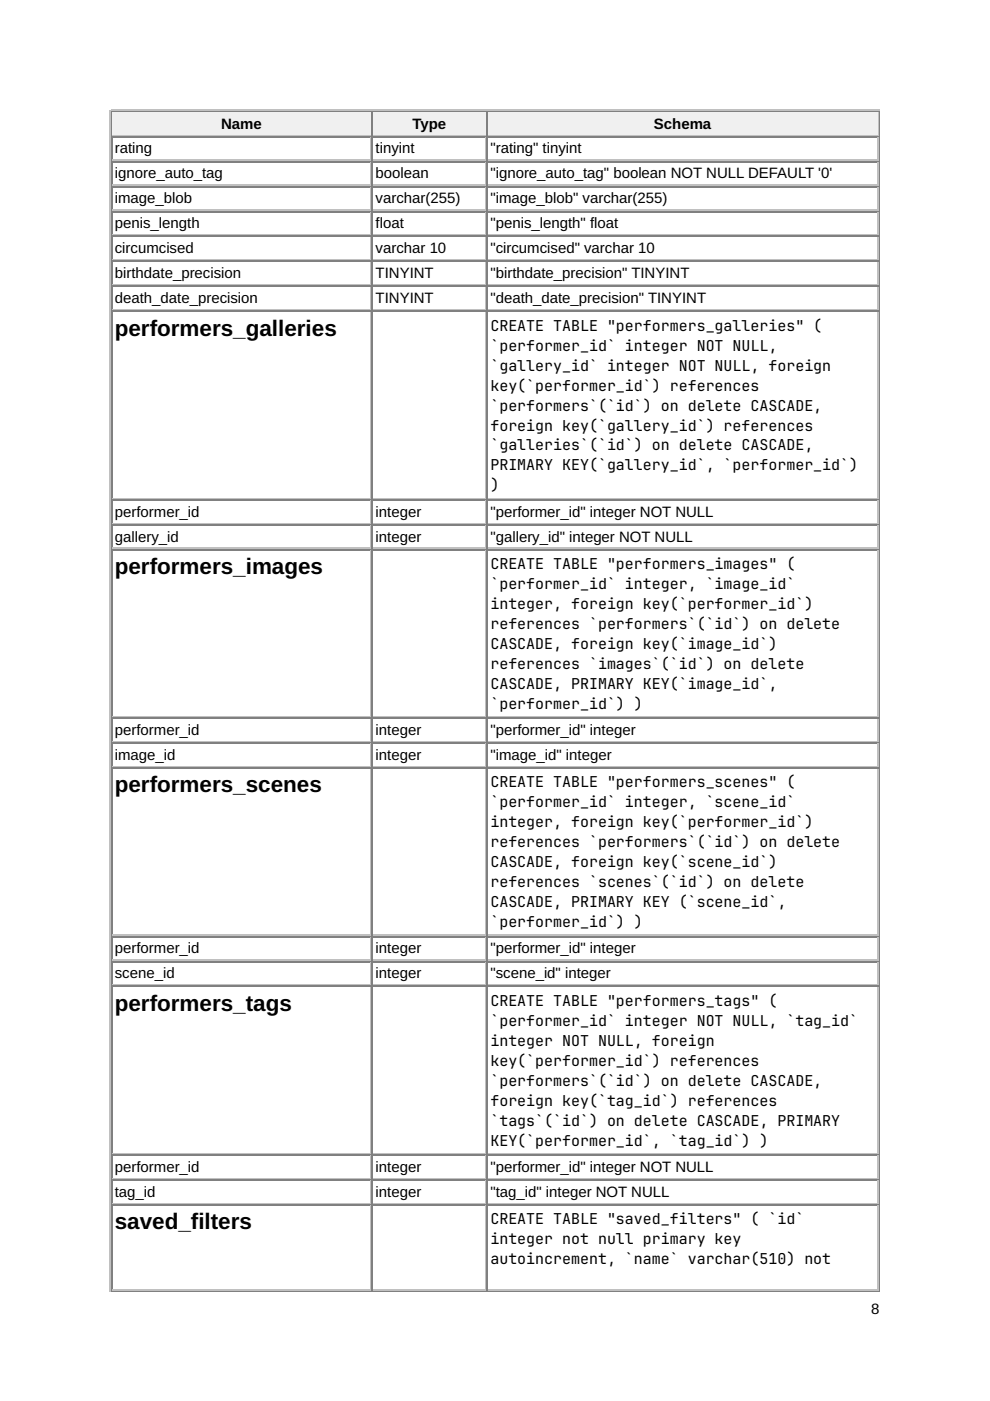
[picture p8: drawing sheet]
<svg xmlns="http://www.w3.org/2000/svg" width="210mm" height="297mm" viewBox="0 0 210 297" stroke-linecap="round" stroke-linejoin="round" font-family="sans-serif">
<defs><g id="words">
<g font-size="4.8">
<text x="24.3" y="71.2">performers_galleries</text>
<text x="24.3" y="121.7">performers_images</text>
<text x="24.3" y="168">performers_scenes</text>
<text x="24.3" y="214.3">performers_tags</text>
<text x="24.3" y="260.6">saved_filters</text>
</g>
<g font-size="3.2">
<text x="46.9" y="27.3">Name</text>
<text x="87.4" y="27.3">Type</text>
<text x="138.6" y="27.3">Schema</text>
<text x="24.3" y="32.5">rating</text>
<text x="79.6" y="32.5">tinyint</text>
<text x="104" y="32.5">&quot;rating&quot; tinyint</text>
<text x="24.3" y="37.8">ignore_auto_tag</text>
<text x="79.6" y="37.8">boolean</text>
<text x="104" y="37.8">&quot;ignore_auto_tag&quot; boolean NOT NULL DEFAULT '0'</text>
<text x="24.3" y="43.1">image_blob</text>
<text x="79.6" y="43.1">varchar(255)</text>
<text x="104" y="43.1">&quot;image_blob&quot; varchar(255)</text>
<text x="24.3" y="48.4">penis_length</text>
<text x="24.3" y="53.7">circumcised</text>
<text x="79.6" y="48.4">float</text>
<text x="79.6" y="53.7">varchar 10</text>
<text x="104" y="48.4">&quot;penis_length&quot; float</text>
<text x="104" y="53.7">&quot;circumcised&quot; varchar 10</text>
<text x="24.3" y="59">birthdate_precision</text>
<text x="79.6" y="59">TINYINT</text>
<text x="104" y="59">&quot;birthdate_precision&quot; TINYINT</text>
<text x="24.3" y="64.3">death_date_precision</text>
<text x="79.6" y="64.3">TINYINT</text>
<text x="104" y="64.3">&quot;death_date_precision&quot; TINYINT</text>
<text x="104" y="70.1">CREATE TABLE &quot;performers_galleries&quot; (</text>
<text x="104" y="74.3">`performer_id` integer NOT NULL,</text>
<text x="104" y="78.6">`gallery_id` integer NOT NULL, foreign</text>
<text x="104" y="82.8">key(`performer_id`) references</text>
<text x="104" y="87">`performers`(`id`) on delete CASCADE,</text>
<text x="104" y="91.3">foreign key(`gallery_id`) references</text>
<text x="104" y="95.5">`galleries`(`id`) on delete CASCADE,</text>
<text x="104" y="99.7">PRIMARY KEY(`gallery_id`, `performer_id`)</text>
<text x="104" y="104">)</text>
<text x="24.3" y="109.5">performer_id</text>
<text x="79.6" y="109.5">integer</text>
<text x="104" y="109.5">&quot;performer_id&quot; integer NOT NULL</text>
<text x="24.3" y="114.8">gallery_id</text>
<text x="79.6" y="114.8">integer</text>
<text x="104" y="114.8">&quot;gallery_id&quot; integer NOT NULL</text>
<text x="104" y="120.6">CREATE TABLE &quot;performers_images&quot; (</text>
<text x="104" y="124.9">`performer_id` integer, `image_id`</text>
<text x="104" y="129.1">integer, foreign key(`performer_id`)</text>
<text x="104" y="133.3">references `performers`(`id`) on delete</text>
<text x="104" y="137.6">CASCADE, foreign key(`image_id`)</text>
<text x="104" y="141.8">references `images`(`id`) on delete</text>
<text x="104" y="146">CASCADE, PRIMARY KEY(`image_id`,</text>
<text x="24.3" y="155.8">performer_id</text>
<text x="79.6" y="155.8">integer</text>
<text x="104" y="150.3">`performer_id`) )</text>
<text x="104" y="155.8">&quot;performer_id&quot; integer</text>
<text x="24.3" y="161.1">image_id</text>
<text x="79.6" y="161.1">integer</text>
<text x="104" y="161.1">&quot;image_id&quot; integer</text>
<text x="104" y="167">CREATE TABLE &quot;performers_scenes&quot; (</text>
<text x="104" y="171.2">`performer_id` integer, `scene_id`</text>
<text x="104" y="175.4">integer, foreign key(`performer_id`)</text>
<text x="104" y="179.7">references `performers`(`id`) on delete</text>
<text x="104" y="183.9">CASCADE, foreign key(`scene_id`)</text>
<text x="104" y="188.1">references `scenes`(`id`) on delete</text>
<text x="104" y="192.4">CASCADE, PRIMARY KEY (`scene_id`,</text>
<text x="104" y="196.6">`performer_id`) )</text>
<text x="24.3" y="202.1">performer_id</text>
<text x="79.6" y="202.1">integer</text>
<text x="104" y="202.1">&quot;performer_id&quot; integer</text>
<text x="24.3" y="207.4">scene_id</text>
<text x="79.6" y="207.4">integer</text>
<text x="104" y="207.4">&quot;scene_id&quot; integer</text>
<text x="104" y="213.3">CREATE TABLE &quot;performers_tags&quot; (</text>
<text x="104" y="217.5">`performer_id` integer NOT NULL, `tag_id`</text>
<text x="104" y="221.7">integer NOT NULL, foreign</text>
<text x="104" y="226">key(`performer_id`) references</text>
<text x="104" y="230.2">`performers`(`id`) on delete CASCADE,</text>
<text x="104" y="234.4">foreign key(`tag_id`) references</text>
<text x="104" y="238.7">`tags`(`id`) on delete CASCADE, PRIMARY</text>
<text x="104" y="242.9">KEY(`performer_id`, `tag_id`) )</text>
<text x="24.3" y="248.4">performer_id</text>
<text x="79.6" y="248.4">integer</text>
<text x="104" y="248.4">&quot;performer_id&quot; integer NOT NULL</text>
<text x="24.3" y="253.7">tag_id</text>
<text x="79.6" y="253.7">integer</text>
<text x="104" y="253.7">&quot;tag_id&quot; integer NOT NULL</text>
<text x="104" y="259.6">CREATE TABLE &quot;saved_filters&quot; ( `id`</text>
<text x="104" y="263.8">integer not null primary key</text>
<text x="104" y="268">autoincrement, `name` varchar(510) not</text>
<text x="184.7" y="278.6">8</text>
</g>
</g></defs>
<path d="M23.4 23.3v250.5M23.5 23.4h163M23.8 28.7h55M78.7 23.8v4.8" fill="none" stroke="#c0c0c0" stroke-width=".26"/>
<path d="M23.7 23.5v5.3M23.8 23.7h55M186.4 23.5v250.1M23.5 273.7h163" fill="none" stroke="#808080" stroke-width=".26"/>
<g fill="#f0f0f0">
<path d="M23.8 23.8h54.8v4.8h-54.8z"/>
<path d="M46.8 24.3h8.8v3.7h-8.8z"/>
</g>
<path d="M79 23.5v5.3M79.1 23.7h24.1" fill="none" stroke="#808080" stroke-width=".26"/>
<path d="M79.1 28.7h24.1M103.1 23.8v4.8" fill="none" stroke="#c0c0c0" stroke-width=".26"/>
<g fill="#f0f0f0">
<path d="M79.1 23.8h23.8v4.8h-23.8z"/>
<path d="M87.3 24.3h7.4v3.7h-7.4z"/>
</g>
<path d="M103.3 23.5v5.3M103.5 23.7h82.8" fill="none" stroke="#808080" stroke-width=".26"/>
<path d="M103.5 28.7h82.8M186.1 23.8v4.8" fill="none" stroke="#c0c0c0" stroke-width=".26"/>
<g fill="#f0f0f0">
<path d="M103.5 23.8h82.5v4.8h-82.5z"/>
<path d="M138.6 24.3h12.2v3.7h-12.2z"/>
</g>
<g fill="none" stroke="#808080" stroke-width=".26">
<path d="M23.7 28.8v244.8M23.8 29h55M23.8 34.3h55M23.8 39.6h55M79 28.8v244.8M79.1 29h24.1M79.1 34.3h24.1M79.1 39.6h24.1M103.3 28.8v244.8M103.5 29h82.8M103.5 34.3h82.8M103.5 39.6h82.8"/>
<path d="M23.8 44.8h55M23.8 50.1h55M23.8 55.4h55M79.1 44.8h24.1M79.1 50.1h24.1M79.1 55.4h24.1M103.5 44.8h82.8M103.5 50.1h82.8M103.5 55.4h82.8M23.8 60.7h55M23.8 66h55M79.1 60.7h24.1"/>
<path d="M79.1 66h24.1M103.5 60.7h82.8M103.5 66h82.8M23.8 106h55M23.8 111.3h55M23.8 116.5h55M79.1 106h24.1M79.1 111.3h24.1M79.1 116.5h24.1M103.5 106h82.8M103.5 111.3h82.8M103.5 116.5h82.8"/>
<path d="M23.8 152.3h55M23.8 157.6h55M79.1 152.3h24.1M79.1 157.6h24.1M103.5 152.3h82.8M103.5 157.6h82.8M23.8 162.9h55M79.1 162.9h24.1M103.5 162.9h82.8M23.8 198.6h55M79.1 198.6h24.1M103.5 198.6h82.8"/>
<path d="M23.8 203.9h55M23.8 209.2h55M79.1 203.9h24.1M79.1 209.2h24.1M103.5 203.9h82.8M103.5 209.2h82.8M23.8 244.9h55M23.8 250.2h55M23.8 255.5h55M79.1 244.9h24.1M79.1 250.2h24.1M79.1 255.5h24.1"/>
<path d="M103.5 244.9h82.8M103.5 250.2h82.8M103.5 255.5h82.8"/>
</g>
<g fill="none" stroke="#c0c0c0" stroke-width=".26">
<path d="M23.8 34h55M23.8 39.3h55M78.7 29.1v4.8M78.7 34.4v4.8M78.7 39.7v4.7M79.1 34h24.1M79.1 39.3h24.1M103.1 29.1v4.8M103.1 34.4v4.8M103.1 39.7v4.7M103.5 34h82.8M103.5 39.3h82.8"/>
<path d="M186.1 29.1v4.8M186.1 34.4v4.8M186.1 39.7v4.7M23.8 44.6h55M23.8 49.9h55M23.8 55.2h55M78.7 45v4.7M78.7 50.3v4.7M78.7 55.6v4.7M79.1 44.6h24.1M79.1 49.9h24.1M79.1 55.2h24.1"/>
<path d="M103.1 45v4.7M103.1 50.3v4.7M103.1 55.6v4.7M103.5 44.6h82.8M103.5 49.9h82.8M103.5 55.2h82.8M186.1 45v4.7M186.1 50.3v4.7M186.1 55.6v4.7M23.8 60.5h55M23.8 65.7h55M78.7 60.9v4.7"/>
<path d="M78.7 66.1v39.5M79.1 60.5h24.1M79.1 65.7h24.1M103.1 60.9v4.7M103.1 66.1v39.5M103.5 60.5h82.8M103.5 65.7h82.8M186.1 60.9v4.7M186.1 66.1v39.5M23.8 105.7h55M23.8 111h55M23.8 116.3h55"/>
<path d="M78.7 106.1v4.8M78.7 111.4v4.8M78.7 116.7v35.2M79.1 105.7h24.1M79.1 111h24.1M79.1 116.3h24.1M103.1 106.1v4.8M103.1 111.4v4.8M103.1 116.7v35.2M103.5 105.7h82.8M103.5 111h82.8M103.5 116.3h82.8"/>
<path d="M186.1 106.1v4.8M186.1 111.4v4.8M186.1 116.7v35.2M23.8 152h55M23.8 157.3h55M78.7 152.4v4.8M78.7 157.7v4.8M79.1 152h24.1M79.1 157.3h24.1M103.1 152.4v4.8M103.1 157.7v4.8M103.5 152h82.8"/>
<path d="M103.5 157.3h82.8M186.1 152.4v4.8M186.1 157.7v4.8M23.8 162.6h55M78.7 163v35.2M79.1 162.6h24.1M103.1 163v35.2M103.5 162.6h82.8M186.1 163v35.2M23.8 198.3h55M78.7 198.7v4.8M79.1 198.3h24.1"/>
<path d="M103.1 198.7v4.8M103.5 198.3h82.8M186.1 198.7v4.8M23.8 203.6h55M23.8 208.9h55M78.7 204v4.8M78.7 209.3v35.2M79.1 203.6h24.1M79.1 208.9h24.1M103.1 204v4.8M103.1 209.3v35.2M103.5 203.6h82.8"/>
<path d="M103.5 208.9h82.8M186.1 204v4.8M186.1 209.3v35.2M23.8 244.6h55M23.8 249.9h55M23.8 255.2h55M78.7 245v4.8M78.7 250.3v4.8M78.7 255.6v17.7M79.1 244.6h24.1M79.1 249.9h24.1M79.1 255.2h24.1"/>
<path d="M103.1 245v4.8M103.1 250.3v4.8M103.1 255.6v17.7M103.5 244.6h82.8M103.5 249.9h82.8M103.5 255.2h82.8M186.1 245v4.8M186.1 250.3v4.8M186.1 255.6v17.7M23.8 273.4h55M79.1 273.4h24.1M103.5 273.4h82.8"/>
</g>
<use href="#words"/>
</svg>
